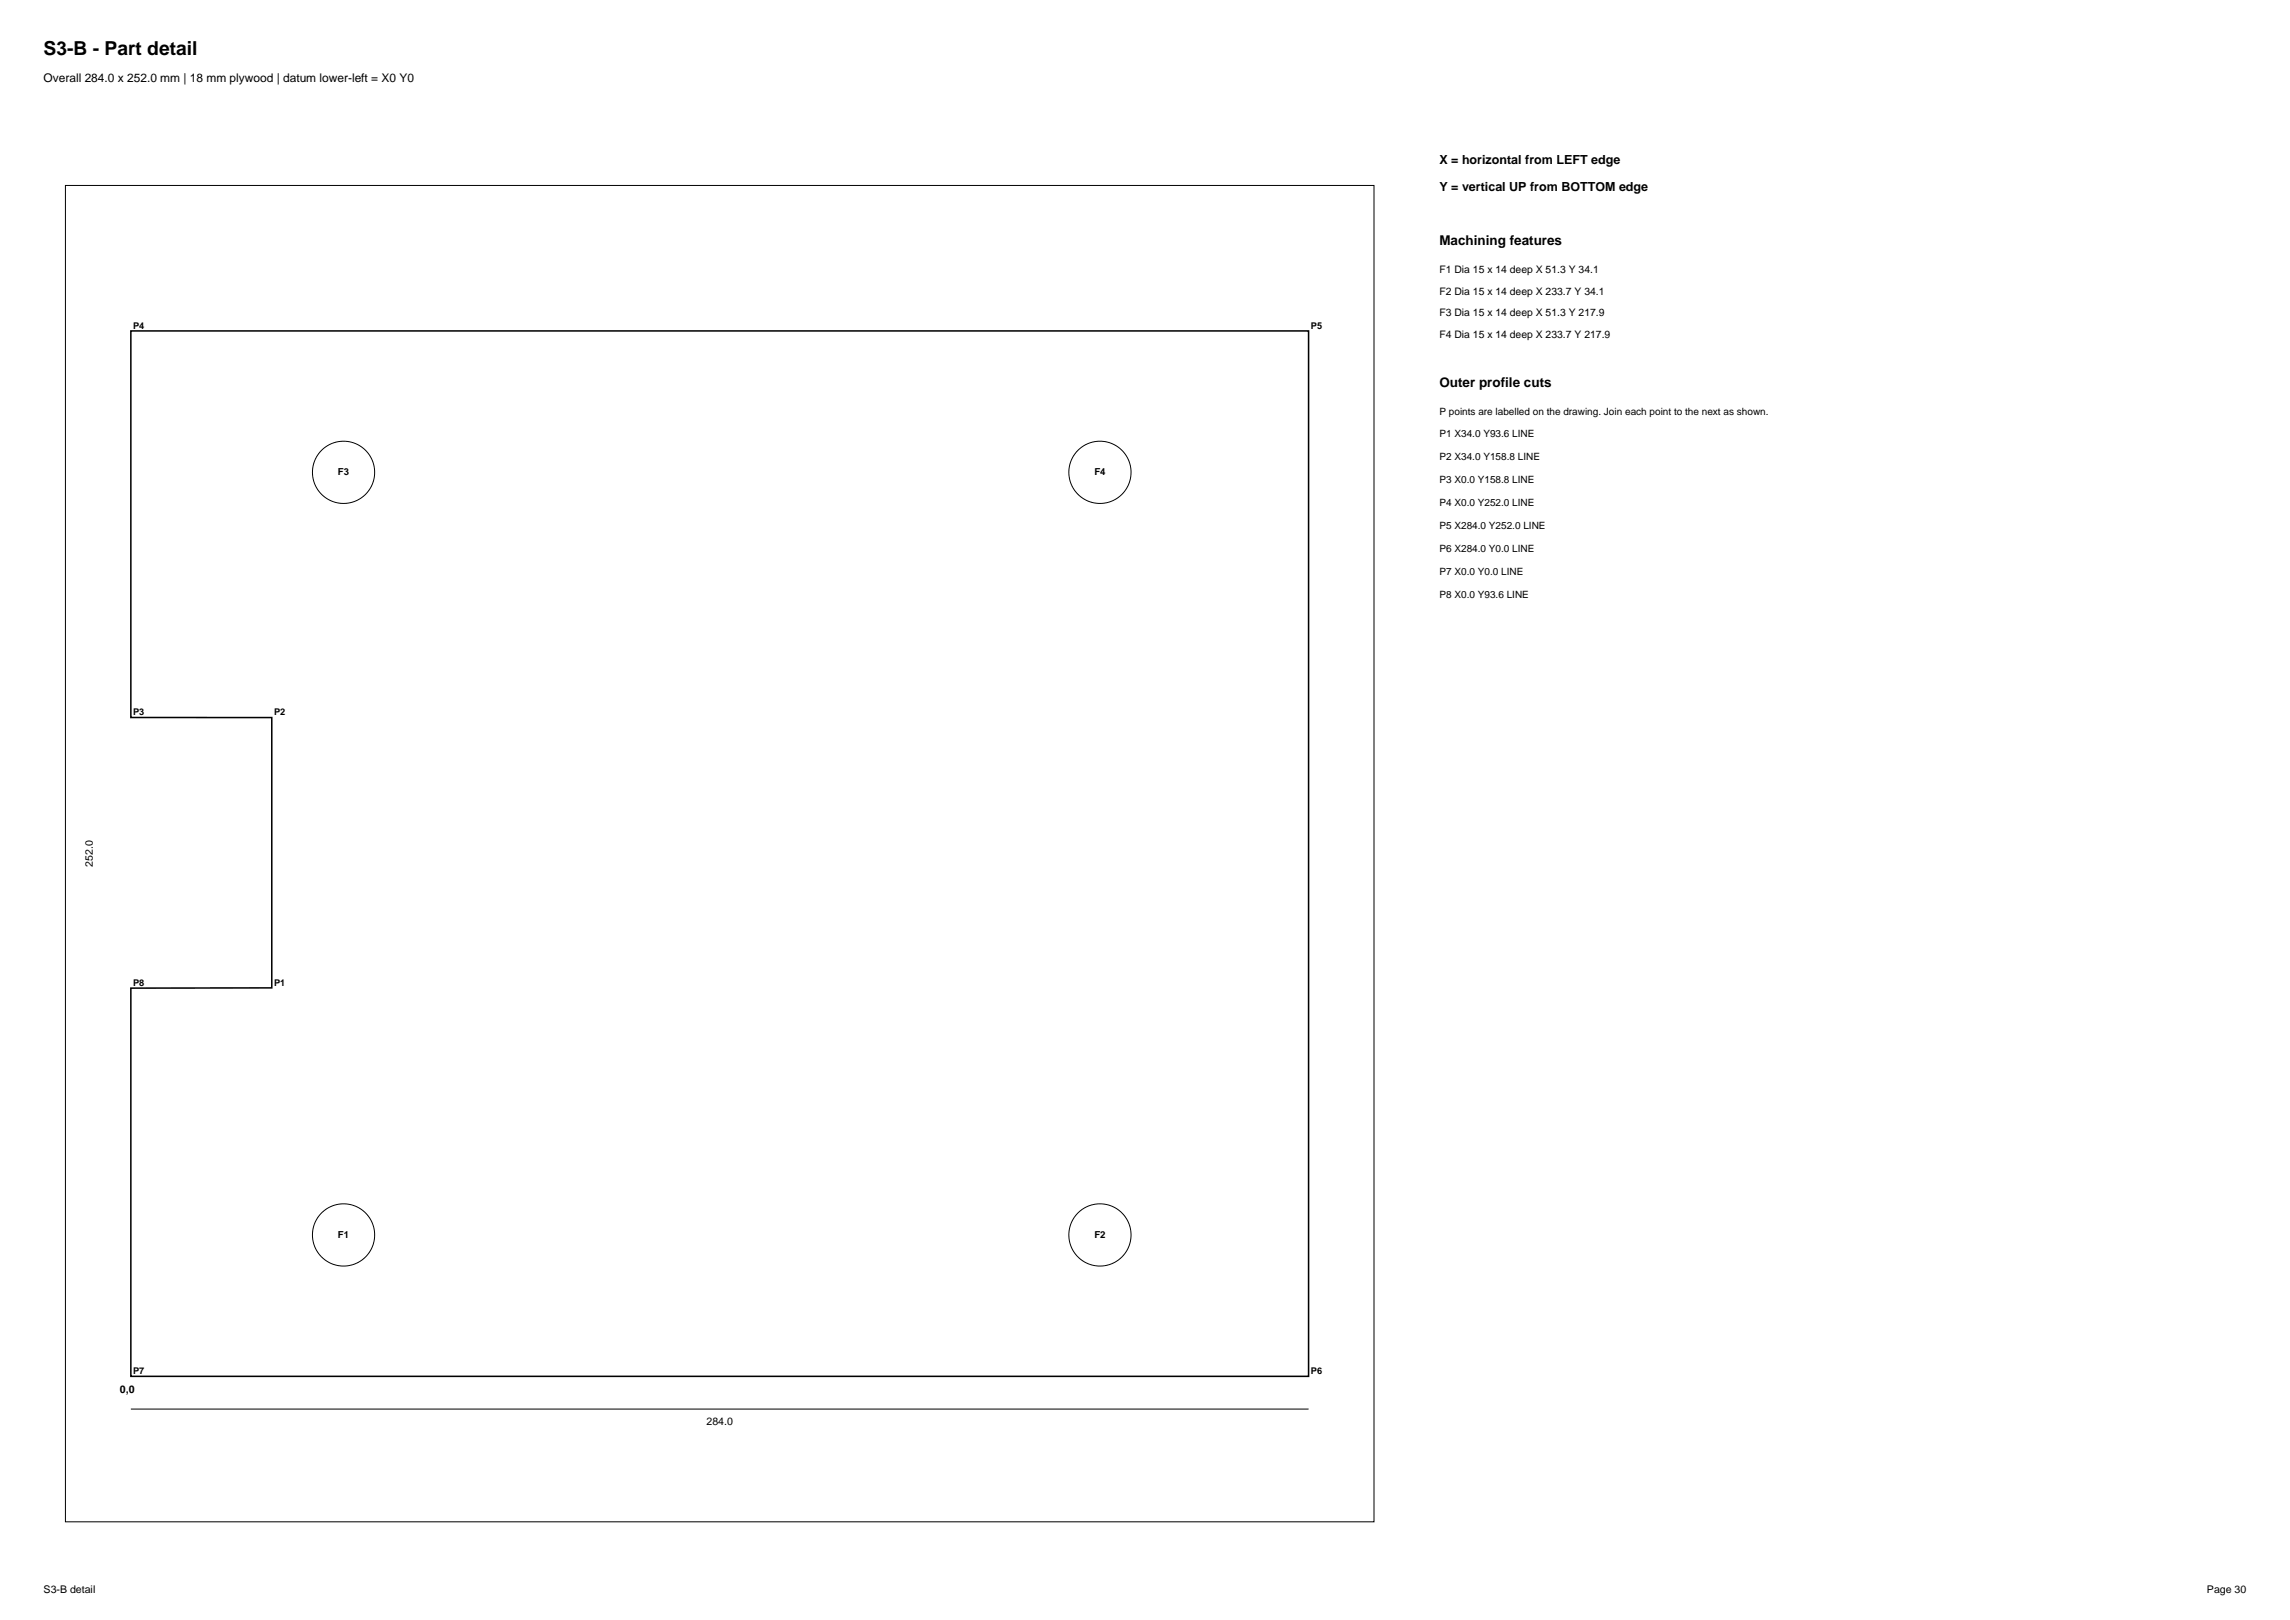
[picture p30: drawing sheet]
<svg xmlns="http://www.w3.org/2000/svg" width="420mm" height="297mm" viewBox="0 0 420 297" stroke-linecap="round" stroke-linejoin="round" font-family="sans-serif">
<defs><g id="words">
<text font-size="3.5" x="8" y="10">S3-B - Part detail</text>
<g font-size="2.5">
<text x="264" y="45">Machining features</text>
<text x="264" y="71">Outer profile cuts</text>
</g>
<g font-size="2.3">
<text x="264" y="30">X = horizontal from LEFT edge</text>
<text x="264" y="35">Y = vertical UP from BOTTOM edge</text>
</g>
<text font-size="2.2" x="8" y="15">Overall 284.0 x 252.0 mm | 18 mm plywood | datum lower-left = X0 Y0</text>
<g font-size="1.9">
<text x="264" y="50">F1 Dia 15 x 14 deep X 51.3 Y 34.1</text>
<text x="264" y="54">F2 Dia 15 x 14 deep X 233.7 Y 34.1</text>
<text x="264" y="58">F3 Dia 15 x 14 deep X 51.3 Y 217.9</text>
<text x="264" y="62">F4 Dia 15 x 14 deep X 233.7 Y 217.9</text>
<text x="17" y="158.9" transform="rotate(-90 17 158.9)">252.0</text>
<text x="22" y="255.3">0,0</text>
<text x="129.6" y="261.3">284.0</text>
<text x="8" y="292">S3-B detail</text>
<text x="404.8" y="292">Page 30</text>
</g>
<g font-size="1.8">
<text x="264" y="76">P points are labelled on the drawing. Join each point to the next as shown.</text>
<text x="264" y="80.2">P1 X34.0 Y93.6 LINE</text>
<text x="62" y="87.1">F3</text>
<text x="200.7" y="87.1">F4</text>
<text x="264" y="84.4">P2 X34.0 Y158.8 LINE</text>
<text x="264" y="88.6">P3 X0.0 Y158.8 LINE</text>
<text x="264" y="92.8">P4 X0.0 Y252.0 LINE</text>
<text x="264" y="97">P5 X284.0 Y252.0 LINE</text>
<text x="264" y="101.2">P6 X284.0 Y0.0 LINE</text>
<text x="264" y="105.4">P7 X0.0 Y0.0 LINE</text>
<text x="264" y="109.6">P8 X0.0 Y93.6 LINE</text>
<text x="62" y="226.9">F1</text>
<text x="200.7" y="226.9">F2</text>
</g>
<g font-size="1.7">
<text x="24.4" y="60.2">P4</text>
<text x="240.4" y="60.2">P5</text>
<text x="24.4" y="131.1">P3</text>
<text x="50.3" y="131.1">P2</text>
<text x="24.4" y="180.7">P8</text>
<text x="50.3" y="180.7">P1</text>
<text x="24.4" y="251.9">P7</text>
<text x="240.4" y="251.9">P6</text>
</g>
</g></defs>
<g fill="none" stroke="#000" stroke-width=".18">
<path d="M12 34h240v245h-240zM24 258.3h216"/>
<circle cx="63" cy="86.6" r="5.7"/>
<circle cx="201.7" cy="86.6" r="5.7"/>
<circle cx="63" cy="226.4" r="5.7"/>
<circle cx="201.7" cy="226.4" r="5.7"/>
</g>
<path d="M24 60.7h216v191.6h-216v-71.1l25.8-.1v-49.5l-25.8-.1z" fill="none" stroke="#000" stroke-width=".28"/>
<use href="#words"/>
</svg>
